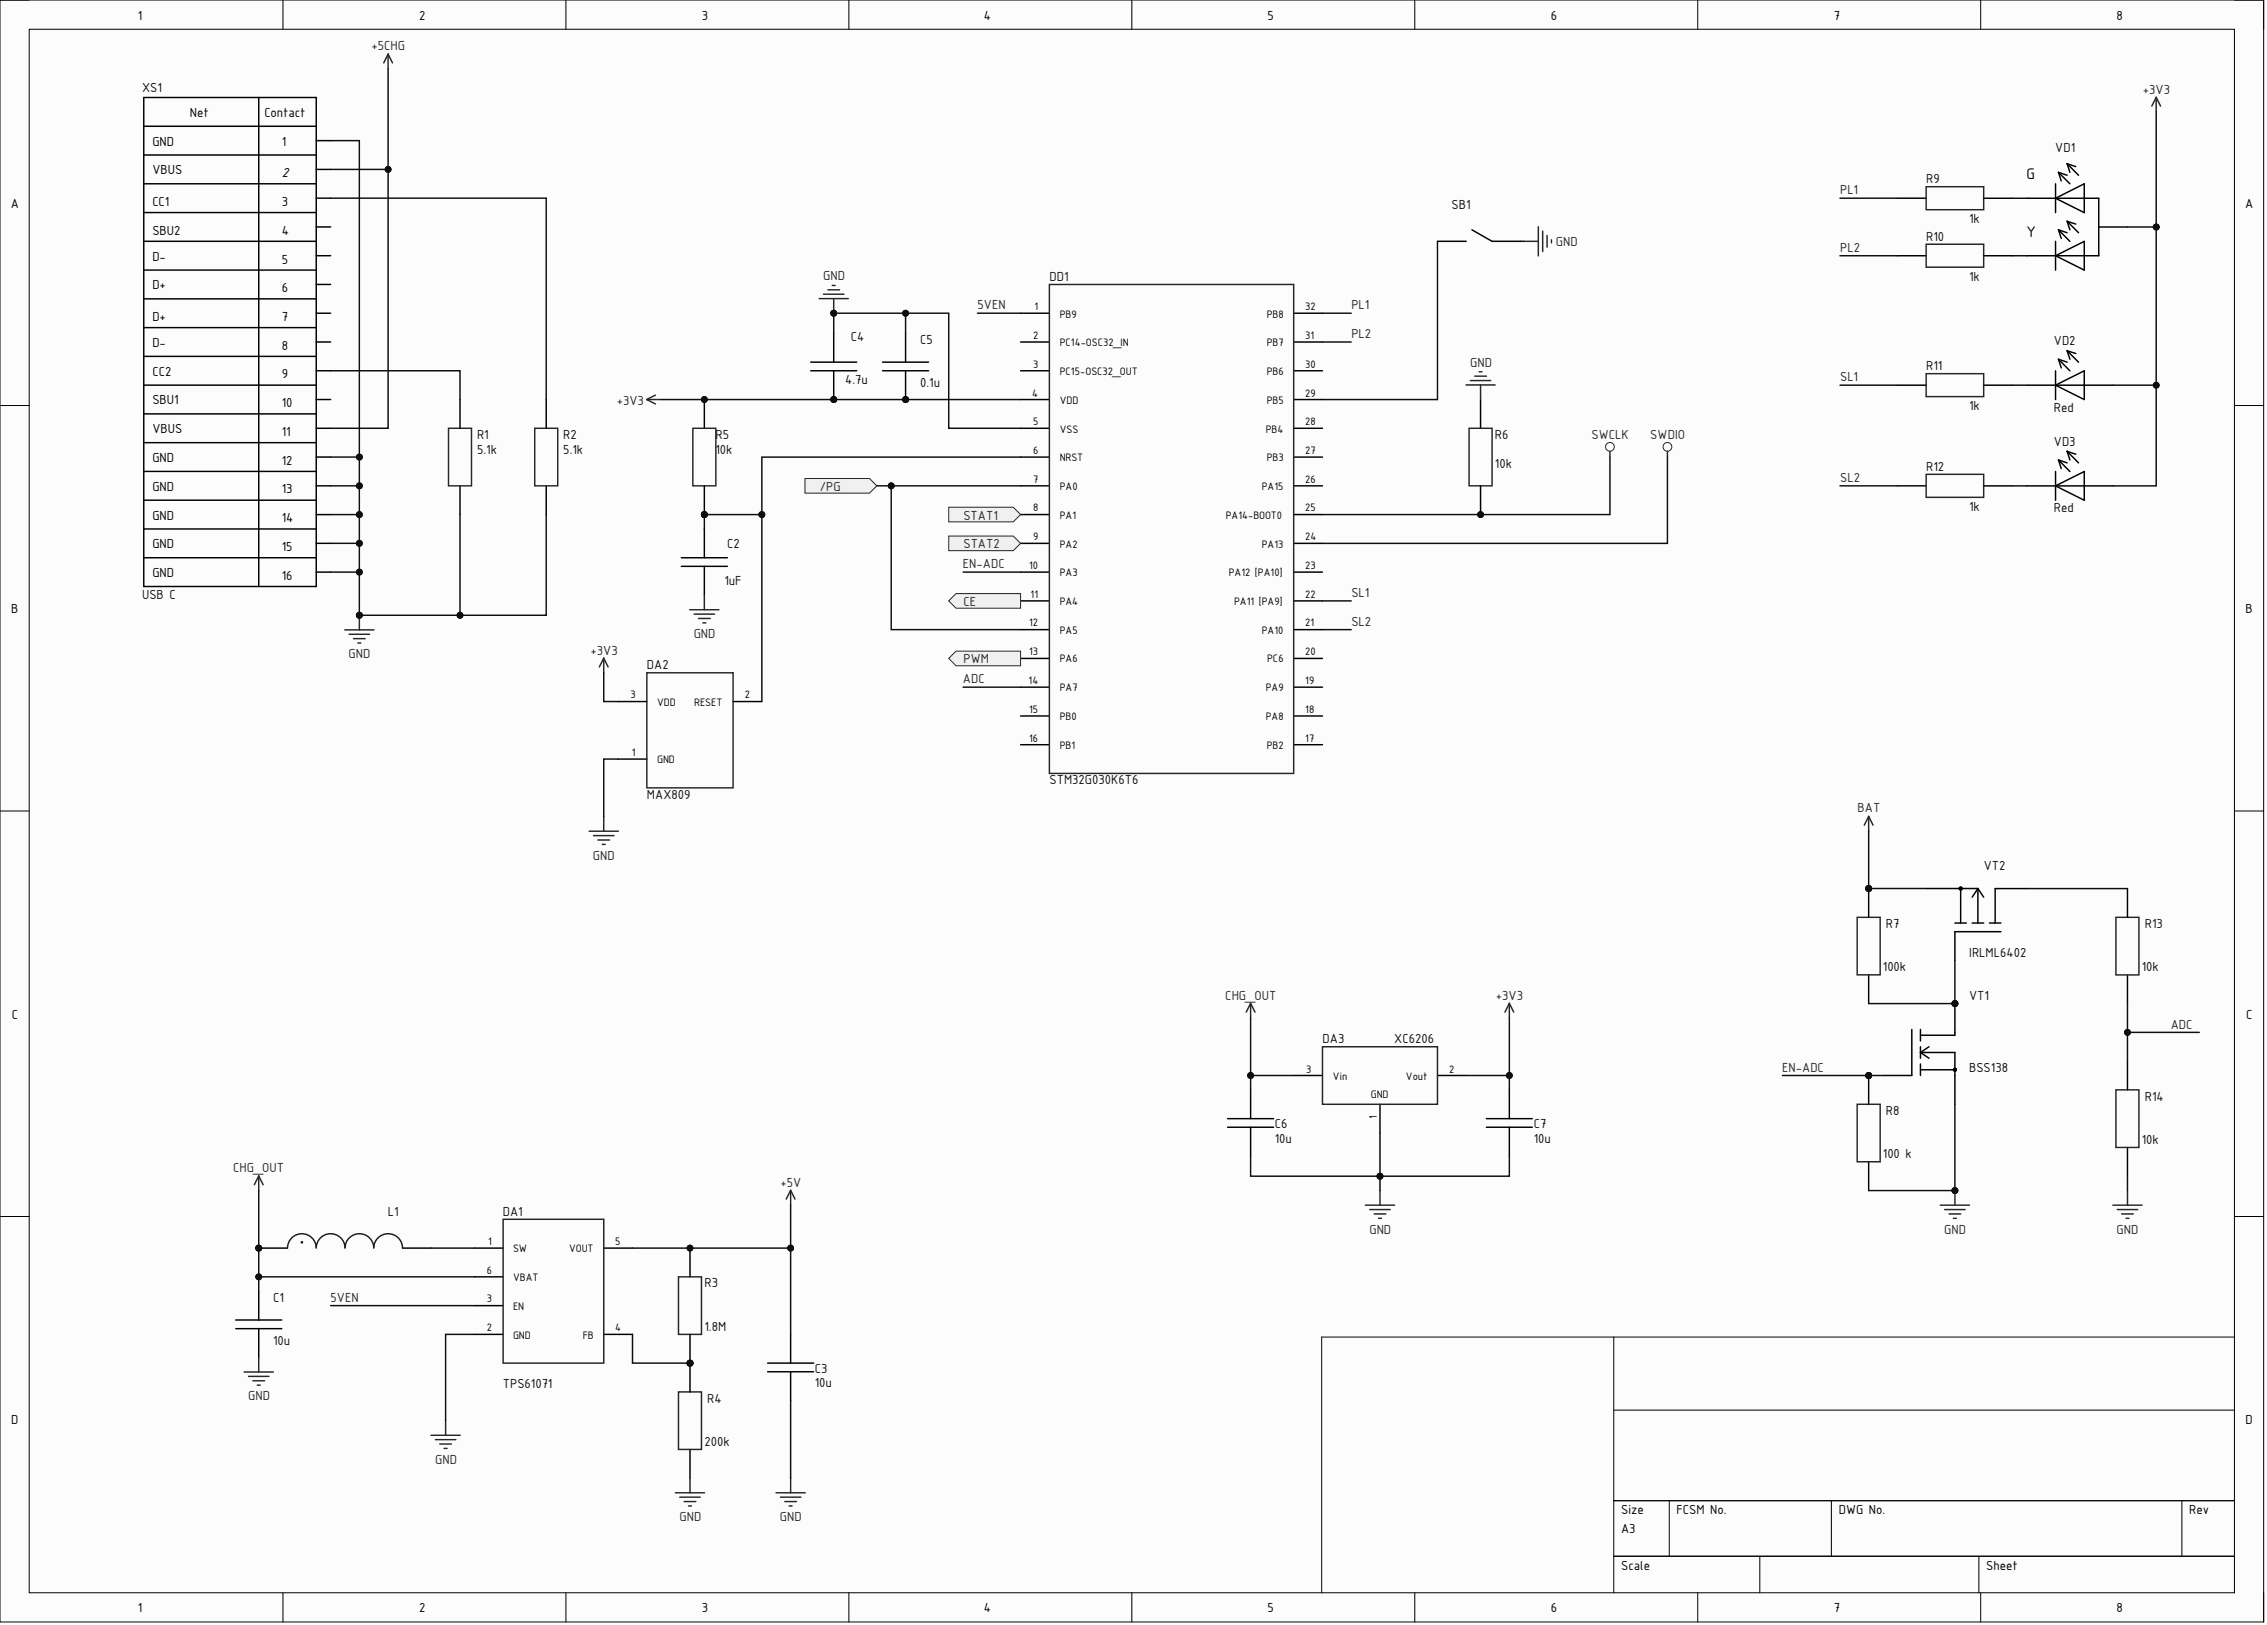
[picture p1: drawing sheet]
<svg xmlns="http://www.w3.org/2000/svg" width="393mm" height="282mm" viewBox="0 0 393 282" stroke-linecap="round" stroke-linejoin="round" font-family="sans-serif">
<defs><g id="words">
<g font-size="2.9">
<text x="351.6" y="31.1">G</text>
<text x="351.6" y="41.2">Y</text>
</g>
<g font-size="2.5">
<text x="23.9" y="3.4">1</text>
<text x="72.7" y="3.4">2</text>
<text x="121.8" y="3.4">3</text>
<text x="170.7" y="3.4">4</text>
<text x="219.9" y="3.4">5</text>
<text x="269.1" y="3.4">6</text>
<text x="318.2" y="3.4">7</text>
<text x="367.3" y="3.4">8</text>
<text x="32.9" y="20.3">Net</text>
<text x="45.9" y="20.3">Contaсt</text>
<text x="26.4" y="25.3">GND</text>
<text x="48.9" y="25.3">1</text>
<text x="26.4" y="30.3">VBUS</text>
<text x="26.4" y="35.7">CC1</text>
<text x="48.9" y="30.8">2</text>
<text x="48.9" y="35.7">3</text>
<text x="1.9" y="36.1">A</text>
<text x="26.4" y="40.7">SBU2</text>
<text x="48.9" y="40.7">4</text>
<text x="389.6" y="36.1">A</text>
<text x="26.4" y="45.2">D-</text>
<text x="48.9" y="45.7">5</text>
<text x="26.4" y="50.2">D+</text>
<text x="48.9" y="50.7">6</text>
<text x="26.4" y="55.7">D+</text>
<text x="48.9" y="55.7">7</text>
<text x="26.4" y="60.2">D-</text>
<text x="26.4" y="65.1">CC2</text>
<text x="48.9" y="60.7">8</text>
<text x="48.9" y="65.7">9</text>
<text x="26.4" y="70.1">SBU1</text>
<text x="48.9" y="70.6">10</text>
<text x="26.4" y="75.1">VBUS</text>
<text x="48.9" y="75.6">11</text>
<text x="26.4" y="80.1">GND</text>
<text x="48.9" y="80.6">12</text>
<text x="26.4" y="85.1">GND</text>
<text x="48.9" y="85.6">13</text>
<text x="26.4" y="90.2">GND</text>
<text x="26.4" y="95.1">GND</text>
<text x="48.9" y="90.6">14</text>
<text x="48.9" y="95.6">15</text>
<text x="26.4" y="100.1">GND</text>
<text x="48.9" y="100.6">16</text>
<text x="1.9" y="106.4">B</text>
<text x="389.6" y="106.4">B</text>
<text x="2" y="176.8">C</text>
<text x="389.7" y="176.8">C</text>
<text x="1.9" y="247">D</text>
<text x="389.6" y="247">D</text>
<text x="281.3" y="262.7">Size</text>
<text x="290.9" y="262.7">FCSM No.</text>
<text x="319" y="262.7">DWG No.</text>
<text x="379.8" y="262.7">Rev</text>
<text x="281.3" y="266">A3</text>
<text x="281.3" y="272.3">Scale</text>
<text x="344.6" y="272.3">Sheet</text>
<text x="23.9" y="279.7">1</text>
<text x="72.7" y="279.7">2</text>
<text x="121.8" y="279.7">3</text>
<text x="170.7" y="279.7">4</text>
<text x="219.9" y="279.7">5</text>
<text x="269.1" y="279.7">6</text>
<text x="318.2" y="279.7">7</text>
<text x="367.3" y="279.7">8</text>
</g>
<g font-size="2.5" fill="#262626">
<text x="64.4" y="8.7">+5CHG</text>
<text x="371.8" y="16.2">+3V3</text>
<text x="319.3" y="33.7">PL1</text>
<text x="270" y="42.8">GND</text>
<text x="319.3" y="43.7">PL2</text>
<text x="142.8" y="48.6">GND</text>
<text x="169.6" y="53.7">5VEN</text>
<text x="234.5" y="53.7">PL1</text>
<text x="234.5" y="58.6">PL2</text>
<text x="255.1" y="63.6">GND</text>
<text x="107" y="70.2">+3V3</text>
<text x="319.3" y="66.2">SL1</text>
<text x="276.1" y="76.1">SWCLK</text>
<text x="286.3" y="76.1">SWDIO</text>
<text x="319.3" y="83.6">SL2</text>
<text x="142.2" y="85.2">/PG</text>
<text x="167.2" y="90.2">STAT1</text>
<text x="167.2" y="95.1">STAT2</text>
<text x="167.1" y="98.6">EN-ADC</text>
<text x="167.2" y="105.1">CE</text>
<text x="234.5" y="103.6">SL1</text>
<text x="102.5" y="113.6">+3V3</text>
<text x="120.4" y="110.7">GND</text>
<text x="234.5" y="108.6">SL2</text>
<text x="60.5" y="114.1">GND</text>
<text x="167.1" y="118.5">ADC</text>
<text x="167.2" y="115.1">PWM</text>
<text x="322.3" y="140.9">BAT</text>
<text x="102.9" y="149.1">GND</text>
<text x="212.6" y="173.4">CHG_OUT</text>
<text x="259.6" y="173.4">+3V3</text>
<text x="376.6" y="178.4">ADC</text>
<text x="309.2" y="185.9">EN-ADC</text>
<text x="40.5" y="203.4">CHG_OUT</text>
<text x="135.4" y="205.8">+5V</text>
<text x="237.6" y="214">GND</text>
<text x="337.4" y="214">GND</text>
<text x="367.3" y="214">GND</text>
<text x="57.4" y="225.8">5VEN</text>
<text x="43.1" y="242.9">GND</text>
<text x="75.5" y="253.9">GND</text>
<text x="117.9" y="263.9">GND</text>
<text x="135.3" y="263.9">GND</text>
</g>
<g font-size="2.5" fill="#0e0e0e">
<text x="24.7" y="16">XS1</text>
<text x="356.6" y="26.3">VD1</text>
<text x="334.2" y="31.8">R9</text>
<text x="251.9" y="36.3">SB1</text>
<text x="334.2" y="41.7">R10</text>
<text x="341.7" y="38.7">1k</text>
<text x="182.1" y="48.7">DD1</text>
<text x="341.7" y="48.7">1k</text>
<text x="147.6" y="59.1">C4</text>
<text x="159.6" y="59.7">C5</text>
<text x="356.4" y="59.9">VD2</text>
<text x="334.2" y="64.1">R11</text>
<text x="146.6" y="66.7">4.7u</text>
<text x="159.6" y="67.2">0.1u</text>
<text x="341.7" y="71.1">1k</text>
<text x="356.4" y="71.5">Red</text>
<text x="82.8" y="76.2">R1</text>
<text x="97.7" y="76.2">R2</text>
<text x="124.2" y="76.2">R5</text>
<text x="259.4" y="76.1">R6</text>
<text x="356.4" y="77.4">VD3</text>
<text x="82.8" y="78.7">5.1k</text>
<text x="97.7" y="78.7">5.1k</text>
<text x="124.2" y="78.7">10k</text>
<text x="259.4" y="81.1">10k</text>
<text x="334.2" y="81.6">R12</text>
<text x="341.7" y="88.6">1k</text>
<text x="356.4" y="88.9">Red</text>
<text x="126.2" y="95.1">C2</text>
<text x="125.7" y="101.6">1uF</text>
<text x="24.7" y="103.8">USB C</text>
<text x="112.3" y="116.1">DA2</text>
<text x="182.1" y="136">STM32G030K6T6</text>
<text x="112.3" y="138.6">MAX809</text>
<text x="344.2" y="151">VT2</text>
<text x="327.2" y="161">R7</text>
<text x="372.2" y="161">R13</text>
<text x="341.7" y="165.9">IRLML6402</text>
<text x="326.7" y="168.5">100k</text>
<text x="341.7" y="173.5">VT1</text>
<text x="371.7" y="168.5">10k</text>
<text x="229.5" y="180.9">DA3</text>
<text x="241.9" y="180.9">XC6206</text>
<text x="341.7" y="185.9">BSS138</text>
<text x="372.2" y="190.9">R14</text>
<text x="221.2" y="195.7">C6</text>
<text x="266.2" y="195.7">C7</text>
<text x="327.2" y="193.4">R8</text>
<text x="221.2" y="198.2">10u</text>
<text x="266.2" y="198.2">10u</text>
<text x="326.7" y="200.9">100 k</text>
<text x="371.7" y="198.4">10k</text>
<text x="67.3" y="210.9">L1</text>
<text x="87.3" y="210.9">DA1</text>
<text x="47.4" y="225.8">C1</text>
<text x="122.2" y="223.3">R3</text>
<text x="47.4" y="233.3">10u</text>
<text x="122.2" y="230.8">1.8M</text>
<text x="141.4" y="238.1">C3</text>
<text x="87.3" y="240.8">TPS61071</text>
<text x="122.7" y="243.3">R4</text>
<text x="141.4" y="240.6">10u</text>
<text x="122.2" y="250.8">200k</text>
</g>
<g font-size="2">
<text x="179.5" y="53.8">1</text>
<text x="226.5" y="53.8">32</text>
<text x="179.2" y="58.8">2</text>
<text x="183.9" y="55.1">PB9</text>
<text x="219.8" y="55.1">PB8</text>
<text x="226.5" y="58.8">31</text>
<text x="179.2" y="63.8">3</text>
<text x="183.9" y="60.1">PC14-OSC32_IN</text>
<text x="183.9" y="65.1">PC15-OSC32_OUT</text>
<text x="219.8" y="65.1">PB6</text>
<text x="219.8" y="60.1">PB7</text>
<text x="226.5" y="63.8">30</text>
<text x="179.1" y="68.8">4</text>
<text x="183.9" y="70">VDD</text>
<text x="219.8" y="70">PB5</text>
<text x="226.5" y="68.8">29</text>
<text x="179.2" y="73.8">5</text>
<text x="183.9" y="75">VSS</text>
<text x="219.6" y="75">PB4</text>
<text x="226.5" y="73.8">28</text>
<text x="179.2" y="78.7">6</text>
<text x="179.2" y="83.7">7</text>
<text x="183.9" y="80">NRST</text>
<text x="219.8" y="80">PB3</text>
<text x="226.5" y="83.7">26</text>
<text x="226.5" y="78.7">27</text>
<text x="179.2" y="88.7">8</text>
<text x="183.9" y="85">PA0</text>
<text x="183.9" y="90">PA1</text>
<text x="212.7" y="90">PA14-BOOT0</text>
<text x="218.9" y="85">PA15</text>
<text x="226.5" y="88.7">25</text>
<text x="179.2" y="93.7">9</text>
<text x="183.9" y="95">PA2</text>
<text x="218.9" y="95">PA13</text>
<text x="226.5" y="93.7">24</text>
<text x="178.6" y="98.7">10</text>
<text x="183.9" y="100">PA3</text>
<text x="213.2" y="100">PA12 [PA10]</text>
<text x="226.5" y="98.7">23</text>
<text x="178.8" y="103.7">11</text>
<text x="183.9" y="104.9">PA4</text>
<text x="214.1" y="104.9">PA11 [PA9]</text>
<text x="226.5" y="103.7">22</text>
<text x="178.6" y="108.7">12</text>
<text x="178.6" y="113.6">13</text>
<text x="183.9" y="109.9">PA5</text>
<text x="218.9" y="109.9">PA10</text>
<text x="226.5" y="113.6">20</text>
<text x="226.5" y="108.7">21</text>
<text x="178.5" y="118.6">14</text>
<text x="183.9" y="114.9">PA6</text>
<text x="183.9" y="119.9">PA7</text>
<text x="219.6" y="119.9">PA9</text>
<text x="219.9" y="114.9">PC6</text>
<text x="226.5" y="118.6">19</text>
<text x="109.4" y="121.2">3</text>
<text x="114" y="122.4">VDD</text>
<text x="120.4" y="122.4">RESET</text>
<text x="129.2" y="121.2">2</text>
<text x="178.6" y="123.6">15</text>
<text x="183.9" y="124.9">PB0</text>
<text x="219.6" y="124.9">PA8</text>
<text x="226.5" y="123.6">18</text>
<text x="109.6" y="131.1">1</text>
<text x="178.6" y="128.7">16</text>
<text x="183.9" y="129.9">PB1</text>
<text x="219.8" y="129.9">PB2</text>
<text x="226.5" y="128.7">17</text>
<text x="114" y="132.4">GND</text>
<text x="226.6" y="186">3</text>
<text x="231.3" y="187.3">Vin</text>
<text x="237.9" y="190.5">GND</text>
<text x="243.9" y="187.3">Vout</text>
<text x="251.5" y="186">2</text>
<text x="238.9" y="194.1" transform="rotate(-90 238.9 194.1)">1</text>
<text x="84.7" y="216">1</text>
<text x="106.8" y="216">5</text>
<text x="84.5" y="220.9">6</text>
<text x="89" y="217.2">SW</text>
<text x="98.7" y="217.2">VOUT</text>
<text x="84.5" y="225.9">3</text>
<text x="89" y="227.2">EN</text>
<text x="89" y="222.2">VBAT</text>
<text x="84.5" y="230.9">2</text>
<text x="89" y="232.2">GND</text>
<text x="101.1" y="232.2">FB</text>
<text x="106.8" y="230.9">4</text>
</g>
</g></defs>
<path d="M0 0h392.8v281.3h-392.8z" fill-rule="evenodd" fill="#fcfcfc"/>
<path d="M0 0h392.8v281.3h-392.8z" fill="none" stroke="#000" stroke-width=".17"/>
<path d="M5.1 5.1h382.6v271.2h-382.6z" fill-rule="evenodd" fill="#fcfcfc"/>
<g fill="none" stroke="#000" stroke-width=".17">
<path d="M0 0h5.1M5.1 5.1h382.6v271.2h-382.6zM49.1 0v5.1M98.2 0v5.1M147.3 0v5.1M196.4 0v5.1M245.5 0v5.1M294.6 0v5.1M343.7 0v5.1M387.7 0h5.1v5.1M0 70.3h5.1M387.7 70.3h5.1"/>
<path d="M0 140.7h5.1M387.7 140.7h5.1M0 211h5.1M387.7 211h5.1M280 231.9v44.4M387.7 231.9h-158.4v44.4M280 244.6h107.7M49.1 276.3v5M98.2 276.3v5M147.3 276.3v5M196.4 276.3v5M245.5 276.3v5"/>
<path d="M280 260.3h107.7M280 269.9h107.7M289.6 260.3v9.6M294.6 276.3v5M305.3 269.9v6.4M317.8 260.3v9.6M343.4 269.9v6.4M343.7 276.3v5M378.6 260.3v9.6M392.8 276.3v5"/>
</g>
<g fill="none" stroke="#000" stroke-width=".25">
<path d="M24.9 16.9h30v84.8h-30zM44.9 16.9v84.8M24.9 36.9h30M24.9 31.9h30M24.9 26.9h30M24.9 21.9h30M54.9 24.4h2.5M54.9 29.4h2.5M54.9 34.4h2.5M54.9 39.4h2.5M24.9 56.8h30M24.9 51.8h30"/>
<path d="M24.9 46.8h30M24.9 41.9h30M54.9 54.3h2.5M54.9 59.3h2.5M54.9 44.4h2.5M54.9 49.3h2.5M177.1 54.3h5M177.1 59.3h5M224.5 54.3h5M224.5 59.3h5M24.9 76.8h30M24.9 71.8h30"/>
<path d="M24.9 66.8h30M24.9 61.8h30M54.9 64.3h2.5M54.9 69.3h2.5M54.9 74.3h2.5M54.9 79.3h2.5M177.1 64.3h5M177.1 69.3h5M177.1 74.3h5M177.1 79.3h5M224.5 64.3h5M224.5 69.3h5"/>
<path d="M224.5 74.3h5M224.5 79.3h5M24.9 96.7h30M24.9 91.8h30M24.9 86.8h30M24.9 81.8h30M54.9 84.3h2.5M54.9 89.3h2.5M54.9 94.2h2.5M54.9 99.2h2.5M177.1 84.3h5M177.1 89.3h5"/>
<path d="M177.1 94.3h5M177.1 99.2h5M224.5 84.3h5M224.5 89.3h5M224.5 94.3h5M224.5 99.2h5M177.1 104.2h5M177.1 109.2h5M177.1 114.2h5M177.1 119.2h5M224.5 104.2h5M224.5 109.2h5"/>
<path d="M224.5 114.2h5M224.5 119.2h5M177.1 124.2h5M177.1 129.2h5M224.5 124.2h5M224.5 129.2h5"/>
</g>
<path d="M182.1 49.3h42.4v84.9h-42.4zM59.8 109.3h5.1M60.6 110h3.5M61.3 110.8h2.1M62.1 111.5h.5M62.4 106.7v2.6" fill="none" stroke="#262626" stroke-width=".25"/>
<circle cx="62.4" cy="106.7" r=".51" fill="#0e0e0e"/>
<circle cx="62.4" cy="106.7" r=".51" fill="none" stroke="#0e0e0e" stroke-width=".17"/>
<path d="M67.3 9.4l-.7 1.5M67.3 9.4l.8 1.5M67.3 9.4v2.5M77.8 74.3h4v10h-4zM92.8 74.3h4v10h-4z" fill="none" stroke="#262626" stroke-width=".25"/>
<path d="M79.8 69.3v5M94.8 69.3v5M79.8 84.3v5M94.8 84.3v5" fill="none" stroke="#000" stroke-width=".25"/>
<circle cx="157.1" cy="69.3" r=".51" fill="#0e0e0e"/>
<circle cx="157.1" cy="69.3" r=".51" fill="none" stroke="#0e0e0e" stroke-width=".17"/>
<path d="M157.1 64.3v5" fill="none" stroke="#000" stroke-width=".25"/>
<circle cx="157.1" cy="69.3" r=".51" fill="#0e0e0e"/>
<circle cx="157.1" cy="69.3" r=".51" fill="none" stroke="#0e0e0e" stroke-width=".17"/>
<path d="M157.1 57.8v5M153.1 64.3h8M153.1 62.8h8" fill="none" stroke="#000" stroke-width=".25"/>
<circle cx="144.7" cy="69.3" r=".51" fill="#0e0e0e"/>
<circle cx="144.7" cy="69.3" r=".51" fill="none" stroke="#0e0e0e" stroke-width=".17"/>
<path d="M144.7 64.3v5" fill="none" stroke="#000" stroke-width=".25"/>
<circle cx="144.7" cy="69.3" r=".51" fill="#0e0e0e"/>
<circle cx="144.7" cy="69.3" r=".51" fill="none" stroke="#0e0e0e" stroke-width=".17"/>
<path d="M144.7 57.8v5M140.7 64.3h7.9M140.7 62.8h7.9" fill="none" stroke="#000" stroke-width=".25"/>
<path d="M142.1 51.8h5.1M142.9 51h3.5M143.6 50.3h2.1M144.4 49.5h.5M144.7 51.8v2.5M112.2 69.3l1.5 .8M112.2 69.3h2.5M113.7 68.5l-1.5 .8" fill="none" stroke="#262626" stroke-width=".25"/>
<circle cx="144.7" cy="54.3" r=".51" fill="#0e0e0e"/>
<circle cx="144.7" cy="54.3" r=".51" fill="none" stroke="#0e0e0e" stroke-width=".17"/>
<path d="M118.2 98.2h8M118.2 96.7h8M122.2 91.8v4.9M122.2 98.2v5" fill="none" stroke="#000" stroke-width=".25"/>
<circle cx="122.2" cy="69.3" r=".51" fill="#0e0e0e"/>
<circle cx="122.2" cy="69.3" r=".51" fill="none" stroke="#0e0e0e" stroke-width=".17"/>
<circle cx="122.2" cy="89.3" r=".51" fill="#0e0e0e"/>
<circle cx="122.2" cy="89.3" r=".51" fill="none" stroke="#0e0e0e" stroke-width=".17"/>
<path d="M122.2 69.3v5" fill="none" stroke="#000" stroke-width=".25"/>
<circle cx="122.2" cy="69.3" r=".51" fill="#0e0e0e"/>
<circle cx="122.2" cy="69.3" r=".51" fill="none" stroke="#0e0e0e" stroke-width=".17"/>
<path d="M120.2 74.3h4v10h-4z" fill="none" stroke="#262626" stroke-width=".25"/>
<path d="M122.2 84.3v5" fill="none" stroke="#000" stroke-width=".25"/>
<circle cx="122.2" cy="89.3" r=".51" fill="#0e0e0e"/>
<circle cx="122.2" cy="89.3" r=".51" fill="none" stroke="#0e0e0e" stroke-width=".17"/>
<g fill="none" stroke="#262626" stroke-width=".25">
<path d="M266.9 39.3v5.1M264.4 41.9h2.5M267.7 40.1v3.5M268.4 40.8v2.1M269.2 41.6v.5M254.4 66.8h5M254.9 74.3h4v10h-4zM255.1 66h3.6M255.9 65.3h2M256.6 64.5h.5M256.9 66.8v2.5M279.3 78.3v1"/>
<path d="M289.3 78.3v1M119.7 105.8h5M120.4 106.5h3.6M121.2 107.3h2M122 108h.5M122.2 103.2v2.6"/>
</g>
<g fill="none" stroke="#000" stroke-width=".25">
<path d="M255.4 39.9l3.5 2h5M249.4 41.9h5M256.9 69.3v5M256.9 84.3v5M334.2 154.1h9M340.2 154.1v6M343.2 154.1v6M343.2 154.1l-1 1.5M343.2 154.1l1 1.5M351.7 154.1h-5.5v6M339.2 160.1h2M342.2 160.1h2"/>
<path d="M345.2 160.1h2M347.2 161.6h-8v5"/>
<circle cx="340.2" cy="154.1" r=".24"/>
</g>
<g fill="none" stroke="#262626" stroke-width=".17">
<circle cx="279.3" cy="77.5" r=".76"/>
<circle cx="289.3" cy="77.5" r=".76"/>
</g>
<circle cx="339.2" cy="174.1" r=".51" fill="#0e0e0e"/>
<circle cx="339.2" cy="174.1" r=".51" fill="none" stroke="#0e0e0e" stroke-width=".17"/>
<path d="M331.7 178.6v8h-5M333.2 178.6v2M333.2 179.6h6M339.2 174.1v5M333.2 181.6v2M333.2 184.6v2M334.7 181.6l-1.5 1h6v3h-6" fill="none" stroke="#000" stroke-width=".25"/>
<circle cx="339.2" cy="174.1" r=".51" fill="#0e0e0e"/>
<circle cx="339.2" cy="174.1" r=".51" fill="none" stroke="#0e0e0e" stroke-width=".17"/>
<g fill="none" stroke="#000" stroke-width=".25">
<path d="M339.2 179.1v.5M333.2 182.6l1.5 1M339.2 185.6v5.9"/>
<circle cx="339.2" cy="185.6" r=".24"/>
</g>
<circle cx="324.2" cy="186.6" r=".51" fill="#0e0e0e"/>
<circle cx="324.2" cy="186.6" r=".51" fill="none" stroke="#0e0e0e" stroke-width=".17"/>
<path d="M324.2 186.6v4.9M324.2 201.5v5" fill="none" stroke="#000" stroke-width=".25"/>
<path d="M322.2 191.5h4v10h-4z" fill="none" stroke="#262626" stroke-width=".25"/>
<circle cx="324.2" cy="186.6" r=".51" fill="#0e0e0e"/>
<circle cx="324.2" cy="186.6" r=".51" fill="none" stroke="#0e0e0e" stroke-width=".17"/>
<path d="M336.7 209h5M337.4 209.8h3.6M338.2 210.6h2M338.9 211.3h.5M339.2 206.5v2.5" fill="none" stroke="#262626" stroke-width=".25"/>
<circle cx="339.2" cy="206.5" r=".51" fill="#0e0e0e"/>
<circle cx="339.2" cy="206.5" r=".51" fill="none" stroke="#0e0e0e" stroke-width=".17"/>
<circle cx="324.2" cy="154.1" r=".51" fill="#0e0e0e"/>
<circle cx="324.2" cy="154.1" r=".51" fill="none" stroke="#0e0e0e" stroke-width=".17"/>
<path d="M324.2 154.1v5M324.2 169.1v5" fill="none" stroke="#000" stroke-width=".25"/>
<path d="M322.2 159.1h4v10h-4z" fill="none" stroke="#262626" stroke-width=".25"/>
<circle cx="324.2" cy="154.1" r=".51" fill="#0e0e0e"/>
<circle cx="324.2" cy="154.1" r=".51" fill="none" stroke="#0e0e0e" stroke-width=".17"/>
<g fill="none" stroke="#262626" stroke-width=".25">
<path d="M374.1 16.9l-.7 1.5M374.1 16.9l.8 1.5M374.1 16.9v2.5M334.2 32.4h10v4h-10zM334.2 42.4h10v3.9h-10zM334.2 64.8h10v4h-10zM334.2 82.3h10v4h-10zM324.2 141.6l-.7 1.5M324.2 141.6l.8 1.5M324.2 141.6v2.5M367.1 159.1h4v10h-4zM367.1 189h4v10h-4z"/>
<path d="M87.3 211.5h17.5v24.9h-17.5zM366.6 209h5.1M367.4 209.8h3.5M368.1 210.6h2.1M368.9 211.3h.5M369.1 206.5v2.5"/>
</g>
<g fill="none" stroke="#000" stroke-width=".25">
<path d="M329.2 34.4h5M344.2 34.4h5M351.7 34.4h12.5v10h-12.5M356.7 31.9v5M356.7 34.4l4.9-2.5v5zM357.2 29.9l1.9 2M357.2 29.9l.5 1.5M357.2 29.9l1.5 .5M357.2 39.9l1.9 2M357.2 39.9l.5 1.5M357.2 39.9l1.5 .5M358.7 28.4l1.9 2"/>
<path d="M358.7 28.4l.4 1.5M358.7 28.4l1.5 .5M358.7 38.4l1.9 2M358.7 38.4l.4 1.5M358.7 38.4l1.5 .5M364.2 39.4h4.9M329.2 44.4h5M344.2 44.4h5M356.7 41.9v5M356.7 44.4l4.9-2.5v5zM329.2 66.8h5M344.2 66.8h5"/>
<path d="M351.7 66.8h14.9M356.7 64.3v5M356.7 66.8l4.9-2.5v5zM357.2 62.3l1.9 2M357.2 62.3l.5 1.5M357.2 62.3l1.5 .5M357.2 79.8l1.9 2M357.2 79.8l.5 1.5M357.2 79.8l1.5 .5M358.7 60.8l1.9 2M358.7 60.8l.4 1.5M358.7 60.8l1.5 .5"/>
<path d="M358.7 78.3l1.9 2M358.7 78.3l.4 1.5M358.7 78.3l1.5 .5M329.2 84.3h5M344.2 84.3h5M351.7 84.3h14.9M356.7 81.8v5M356.7 84.3l4.9-2.5v5zM369.1 154.1v5M369.1 169.1v5M369.1 184.1v4.9M369.1 199v5"/>
<path d="M82.3 216.5h5M104.8 216.5h4.9M82.3 231.5h5M82.3 226.5h5M82.3 221.5h5M104.8 231.5h4.9"/>
</g>
<circle cx="44.9" cy="216.5" r=".51" fill="#0e0e0e"/>
<circle cx="44.9" cy="216.5" r=".51" fill="none" stroke="#0e0e0e" stroke-width=".17"/>
<path d="M49.9 216.5a2.49 2.49 0 0 1 2.5-2.5 2.49 2.49 0 0 1 2.5 2.5 2.5 2.5 0 0 1 2.5-2.5 2.5 2.5 0 0 1 2.5 2.5 2.49 2.49 0 0 1 2.5-2.5 2.49 2.49 0 0 1 2.4 2.5 2.5 2.5 0 0 1 2.5-2.5 2.5 2.5 0 0 1 2.5 2.5" fill="none" stroke="#1c1c1c" stroke-width=".25"/>
<path d="M44.9 216.5h5" fill="none" stroke="#000" stroke-width=".25"/>
<circle cx="44.9" cy="216.5" r=".51" fill="#0e0e0e"/>
<circle cx="44.9" cy="216.5" r=".51" fill="none" stroke="#0e0e0e" stroke-width=".17"/>
<path d="M69.8 216.5h5M40.9 230.5h8M40.9 229h8M44.9 224v5M44.9 230.5v4.9" fill="none" stroke="#000" stroke-width=".25"/>
<path d="M52.3 215.4h.2l-.1 .2h-.1z" fill="none" stroke="#1c1c1c" stroke-width=".25"/>
<path d="M42.4 238h5M43.1 238.7h3.6M43.9 239.5h2M44.9 235.4v2.6M44.6 240.3h.5M74.8 249h5.1M75.5 249.7h3.6M76.3 250.5h2M77.1 251.2h.5M77.3 246.4v2.6" fill="none" stroke="#262626" stroke-width=".25"/>
<circle cx="119.7" cy="236.4" r=".51" fill="#0e0e0e"/>
<circle cx="119.7" cy="236.4" r=".51" fill="none" stroke="#0e0e0e" stroke-width=".17"/>
<path d="M119.7 216.5v5M119.7 231.5v4.9" fill="none" stroke="#000" stroke-width=".25"/>
<path d="M117.7 221.5h4v10h-4z" fill="none" stroke="#262626" stroke-width=".25"/>
<circle cx="119.7" cy="236.4" r=".51" fill="#0e0e0e"/>
<circle cx="119.7" cy="236.4" r=".51" fill="none" stroke="#0e0e0e" stroke-width=".17"/>
<circle cx="119.7" cy="236.4" r=".51" fill="#0e0e0e"/>
<circle cx="119.7" cy="236.4" r=".51" fill="none" stroke="#0e0e0e" stroke-width=".17"/>
<path d="M119.7 236.4v5M119.7 251.4v5" fill="none" stroke="#000" stroke-width=".25"/>
<path d="M117.7 241.4h4v10h-4z" fill="none" stroke="#262626" stroke-width=".25"/>
<circle cx="119.7" cy="236.4" r=".51" fill="#0e0e0e"/>
<circle cx="119.7" cy="236.4" r=".51" fill="none" stroke="#0e0e0e" stroke-width=".17"/>
<g fill="none" stroke="#262626" stroke-width=".25">
<path d="M112.2 116.7h15v20h-15zM102.2 144.2h5.1M103 144.9h3.5M103.7 145.7h2.1M104.5 146.5h.5M104.8 141.6v2.6M137.2 206.5v2.5M137.2 206.5l-.8 1.5M137.2 206.5l.7 1.5M117.2 258.9h5.1M117.9 259.7h3.6M119.7 256.4v2.5"/>
<path d="M134.6 258.9h5.1M135.4 259.7h3.6M137.2 256.4v2.5M118.7 260.5h2M119.5 261.2h.5M136.2 260.5h2M136.9 261.2h.5"/>
</g>
<path d="M107.2 121.7h5M107.2 131.7h5M127.2 121.7h5M133.2 237.9h8M133.2 236.4h8M137.2 231.5v4.9M137.2 237.9v5" fill="none" stroke="#000" stroke-width=".25"/>
<path d="M165.9 112.9h11.2v2.6h-11.2l-1.3-1.3z" fill-rule="evenodd" fill="#f0f0f0"/>
<path d="M165.9 112.9h11.2v2.6h-11.2l-1.3-1.3z" fill="none" stroke="#262626" stroke-width=".17"/>
<path d="M44.9 204l-.8 1.5M44.9 204l.8 1.5M44.9 204v2.5" fill="none" stroke="#262626" stroke-width=".25"/>
<path d="M139.7 83h11.2l1.2 1.3-1.2 1.2h-11.2z" fill-rule="evenodd" fill="#f0f0f0"/>
<path d="M139.7 83h11.2l1.2 1.3-1.2 1.2h-11.2z" fill="none" stroke="#262626" stroke-width=".17"/>
<g fill="none" stroke="#262626" stroke-width=".25">
<path d="M104.8 114.2l-.8 1.5M104.8 114.2l.7 1.5M104.8 114.2v2.5M217 174l-.8 1.6M217 174l.8 1.6M217 174v2.6M261.9 174l-.8 1.6M261.9 174l.7 1.6M261.9 174v2.6M229.5 181.6h19.9v9.9h-19.9zM236.9 209h5.1M237.7 209.8h3.5"/>
<path d="M238.4 210.6h2.1M239.2 211.3h.5M239.4 206.5v2.5"/>
</g>
<path d="M213 195.5h8M213 194h8M217 189v5M217 195.5v5M224.5 186.6h5M239.4 191.5v5M249.4 186.6h5M257.9 195.5h8M257.9 194h8M261.9 189v5M261.9 195.5v5" fill="none" stroke="#000" stroke-width=".25"/>
<path d="M164.6 88h11.2l1.3 1.3-1.3 1.2h-11.2z" fill-rule="evenodd" fill="#f0f0f0"/>
<path d="M164.6 88h11.2l1.3 1.3-1.3 1.2h-11.2z" fill="none" stroke="#262626" stroke-width=".17"/>
<path d="M164.6 93h11.2l1.3 1.3-1.3 1.2h-11.2z" fill-rule="evenodd" fill="#f0f0f0"/>
<path d="M164.6 93h11.2l1.3 1.3-1.3 1.2h-11.2z" fill="none" stroke="#262626" stroke-width=".17"/>
<path d="M165.9 103h11.2v2.5h-11.2l-1.3-1.3z" fill-rule="evenodd" fill="#f0f0f0"/>
<path d="M165.9 103h11.2v2.5h-11.2l-1.3-1.3z" fill="none" stroke="#262626" stroke-width=".17"/>
<path d="M57.4 79.3h5v27.4" fill="none" stroke="#0e0e0e" stroke-width=".25"/>
<circle cx="62.4" cy="106.7" r=".51" fill="#0e0e0e"/>
<circle cx="62.4" cy="106.7" r=".51" fill="none" stroke="#0e0e0e" stroke-width=".17"/>
<circle cx="62.4" cy="99.2" r=".51" fill="#0e0e0e"/>
<circle cx="62.4" cy="99.2" r=".51" fill="none" stroke="#0e0e0e" stroke-width=".17"/>
<circle cx="62.4" cy="94.2" r=".51" fill="#0e0e0e"/>
<circle cx="62.4" cy="94.2" r=".51" fill="none" stroke="#0e0e0e" stroke-width=".17"/>
<circle cx="62.4" cy="89.3" r=".51" fill="#0e0e0e"/>
<circle cx="62.4" cy="89.3" r=".51" fill="none" stroke="#0e0e0e" stroke-width=".17"/>
<circle cx="62.4" cy="84.3" r=".51" fill="#0e0e0e"/>
<circle cx="62.4" cy="84.3" r=".51" fill="none" stroke="#0e0e0e" stroke-width=".17"/>
<circle cx="62.4" cy="79.3" r=".51" fill="#0e0e0e"/>
<circle cx="62.4" cy="79.3" r=".51" fill="none" stroke="#0e0e0e" stroke-width=".17"/>
<path d="M57.4 84.3h5" fill="none" stroke="#0e0e0e" stroke-width=".25"/>
<circle cx="62.4" cy="84.3" r=".51" fill="#0e0e0e"/>
<circle cx="62.4" cy="84.3" r=".51" fill="none" stroke="#0e0e0e" stroke-width=".17"/>
<path d="M57.4 89.3h5" fill="none" stroke="#0e0e0e" stroke-width=".25"/>
<circle cx="62.4" cy="89.3" r=".51" fill="#0e0e0e"/>
<circle cx="62.4" cy="89.3" r=".51" fill="none" stroke="#0e0e0e" stroke-width=".17"/>
<path d="M57.4 94.2h5" fill="none" stroke="#0e0e0e" stroke-width=".25"/>
<circle cx="62.4" cy="94.2" r=".51" fill="#0e0e0e"/>
<circle cx="62.4" cy="94.2" r=".51" fill="none" stroke="#0e0e0e" stroke-width=".17"/>
<path d="M57.4 99.2h5" fill="none" stroke="#0e0e0e" stroke-width=".25"/>
<circle cx="62.4" cy="99.2" r=".51" fill="#0e0e0e"/>
<circle cx="62.4" cy="99.2" r=".51" fill="none" stroke="#0e0e0e" stroke-width=".17"/>
<path d="M57.4 24.4h5v54.9" fill="none" stroke="#0e0e0e" stroke-width=".25"/>
<circle cx="62.4" cy="79.3" r=".51" fill="#0e0e0e"/>
<circle cx="62.4" cy="79.3" r=".51" fill="none" stroke="#0e0e0e" stroke-width=".17"/>
<path d="M67.3 11.9v17.5h-9.9" fill="none" stroke="#0e0e0e" stroke-width=".25"/>
<circle cx="67.3" cy="29.4" r=".51" fill="#0e0e0e"/>
<circle cx="67.3" cy="29.4" r=".51" fill="none" stroke="#0e0e0e" stroke-width=".17"/>
<path d="M67.3 29.4v44.9h-9.9" fill="none" stroke="#0e0e0e" stroke-width=".25"/>
<circle cx="67.3" cy="29.4" r=".51" fill="#0e0e0e"/>
<circle cx="67.3" cy="29.4" r=".51" fill="none" stroke="#0e0e0e" stroke-width=".17"/>
<path d="M57.4 34.4h37.4v34.9M57.4 64.3h22.4v5M79.8 89.3v17.4" fill="none" stroke="#0e0e0e" stroke-width=".25"/>
<circle cx="79.8" cy="106.7" r=".51" fill="#0e0e0e"/>
<circle cx="79.8" cy="106.7" r=".51" fill="none" stroke="#0e0e0e" stroke-width=".17"/>
<path d="M144.7 54.3v3.5" fill="none" stroke="#0e0e0e" stroke-width=".25"/>
<circle cx="144.7" cy="54.3" r=".51" fill="#0e0e0e"/>
<circle cx="144.7" cy="54.3" r=".51" fill="none" stroke="#0e0e0e" stroke-width=".17"/>
<path d="M94.8 89.3v17.4h-32.4" fill="none" stroke="#0e0e0e" stroke-width=".25"/>
<circle cx="79.8" cy="106.7" r=".51" fill="#0e0e0e"/>
<circle cx="79.8" cy="106.7" r=".51" fill="none" stroke="#0e0e0e" stroke-width=".17"/>
<circle cx="62.4" cy="106.7" r=".51" fill="#0e0e0e"/>
<circle cx="62.4" cy="106.7" r=".51" fill="none" stroke="#0e0e0e" stroke-width=".17"/>
<path d="M144.7 54.3h12.4v3.5" fill="none" stroke="#0e0e0e" stroke-width=".25"/>
<circle cx="157.1" cy="54.3" r=".51" fill="#0e0e0e"/>
<circle cx="157.1" cy="54.3" r=".51" fill="none" stroke="#0e0e0e" stroke-width=".17"/>
<circle cx="144.7" cy="54.3" r=".51" fill="#0e0e0e"/>
<circle cx="144.7" cy="54.3" r=".51" fill="none" stroke="#0e0e0e" stroke-width=".17"/>
<path d="M157.1 54.3h7.5v20h12.5" fill="none" stroke="#0e0e0e" stroke-width=".25"/>
<circle cx="157.1" cy="54.3" r=".51" fill="#0e0e0e"/>
<circle cx="157.1" cy="54.3" r=".51" fill="none" stroke="#0e0e0e" stroke-width=".17"/>
<path d="M263.9 41.9h.5M339.2 191.5v15" fill="none" stroke="#0e0e0e" stroke-width=".25"/>
<circle cx="339.2" cy="206.5" r=".51" fill="#0e0e0e"/>
<circle cx="339.2" cy="206.5" r=".51" fill="none" stroke="#0e0e0e" stroke-width=".17"/>
<path d="M324.2 206.5h15" fill="none" stroke="#0e0e0e" stroke-width=".25"/>
<circle cx="339.2" cy="206.5" r=".51" fill="#0e0e0e"/>
<circle cx="339.2" cy="206.5" r=".51" fill="none" stroke="#0e0e0e" stroke-width=".17"/>
<path d="M309.3 186.6h14.9" fill="none" stroke="#0e0e0e" stroke-width=".25"/>
<circle cx="324.2" cy="186.6" r=".51" fill="#0e0e0e"/>
<circle cx="324.2" cy="186.6" r=".51" fill="none" stroke="#0e0e0e" stroke-width=".17"/>
<path d="M324.2 186.6h2.5" fill="none" stroke="#0e0e0e" stroke-width=".25"/>
<circle cx="324.2" cy="186.6" r=".51" fill="#0e0e0e"/>
<circle cx="324.2" cy="186.6" r=".51" fill="none" stroke="#0e0e0e" stroke-width=".17"/>
<path d="M324.2 154.1h10" fill="none" stroke="#0e0e0e" stroke-width=".25"/>
<circle cx="324.2" cy="154.1" r=".51" fill="#0e0e0e"/>
<circle cx="324.2" cy="154.1" r=".51" fill="none" stroke="#0e0e0e" stroke-width=".17"/>
<path d="M324.2 174.1h15" fill="none" stroke="#0e0e0e" stroke-width=".25"/>
<circle cx="339.2" cy="174.1" r=".51" fill="#0e0e0e"/>
<circle cx="339.2" cy="174.1" r=".51" fill="none" stroke="#0e0e0e" stroke-width=".17"/>
<path d="M324.2 144.1v10" fill="none" stroke="#0e0e0e" stroke-width=".25"/>
<circle cx="324.2" cy="154.1" r=".51" fill="#0e0e0e"/>
<circle cx="324.2" cy="154.1" r=".51" fill="none" stroke="#0e0e0e" stroke-width=".17"/>
<path d="M339.2 166.6v7.5" fill="none" stroke="#0e0e0e" stroke-width=".25"/>
<circle cx="339.2" cy="174.1" r=".51" fill="#0e0e0e"/>
<circle cx="339.2" cy="174.1" r=".51" fill="none" stroke="#0e0e0e" stroke-width=".17"/>
<path d="M374.1 19.4v20M319.2 34.4h10M349.2 34.4h2.5M319.2 44.4h10M349.2 44.4h2.5M167.1 99.2h10M351.7 154.1h17.4" fill="none" stroke="#0e0e0e" stroke-width=".25"/>
<circle cx="374.1" cy="39.4" r=".51" fill="#0e0e0e"/>
<circle cx="374.1" cy="39.4" r=".51" fill="none" stroke="#0e0e0e" stroke-width=".17"/>
<path d="M366.6 66.8h7.5" fill="none" stroke="#0e0e0e" stroke-width=".25"/>
<circle cx="374.1" cy="66.8" r=".51" fill="#0e0e0e"/>
<circle cx="374.1" cy="66.8" r=".51" fill="none" stroke="#0e0e0e" stroke-width=".17"/>
<path d="M369.1 39.4h5" fill="none" stroke="#0e0e0e" stroke-width=".25"/>
<circle cx="374.1" cy="39.4" r=".51" fill="#0e0e0e"/>
<circle cx="374.1" cy="39.4" r=".51" fill="none" stroke="#0e0e0e" stroke-width=".17"/>
<path d="M374.1 39.4v44.9h-7.5M319.2 66.8h10M349.2 66.8h2.5M319.2 84.3h10M349.2 84.3h2.5" fill="none" stroke="#0e0e0e" stroke-width=".25"/>
<circle cx="374.1" cy="39.4" r=".51" fill="#0e0e0e"/>
<circle cx="374.1" cy="39.4" r=".51" fill="none" stroke="#0e0e0e" stroke-width=".17"/>
<circle cx="374.1" cy="66.8" r=".51" fill="#0e0e0e"/>
<circle cx="374.1" cy="66.8" r=".51" fill="none" stroke="#0e0e0e" stroke-width=".17"/>
<path d="M279.3 79.3v10h-22.4M167.1 119.2h10" fill="none" stroke="#0e0e0e" stroke-width=".25"/>
<circle cx="256.9" cy="89.3" r=".51" fill="#0e0e0e"/>
<circle cx="256.9" cy="89.3" r=".51" fill="none" stroke="#0e0e0e" stroke-width=".17"/>
<path d="M44.9 216.5v5h37.4M74.8 216.5h7.5" fill="none" stroke="#0e0e0e" stroke-width=".25"/>
<circle cx="44.9" cy="221.5" r=".51" fill="#0e0e0e"/>
<circle cx="44.9" cy="221.5" r=".51" fill="none" stroke="#0e0e0e" stroke-width=".17"/>
<circle cx="44.9" cy="216.5" r=".51" fill="#0e0e0e"/>
<circle cx="44.9" cy="216.5" r=".51" fill="none" stroke="#0e0e0e" stroke-width=".17"/>
<path d="M44.9 221.5v2.5" fill="none" stroke="#0e0e0e" stroke-width=".25"/>
<circle cx="44.9" cy="221.5" r=".51" fill="#0e0e0e"/>
<circle cx="44.9" cy="221.5" r=".51" fill="none" stroke="#0e0e0e" stroke-width=".17"/>
<path d="M57.4 226.5h24.9M82.3 231.5h-5v14.9M109.7 231.5v4.9h10" fill="none" stroke="#0e0e0e" stroke-width=".25"/>
<circle cx="119.7" cy="236.4" r=".51" fill="#0e0e0e"/>
<circle cx="119.7" cy="236.4" r=".51" fill="none" stroke="#0e0e0e" stroke-width=".17"/>
<path d="M137.2 209v7.5M137.2 242.9v13.5" fill="none" stroke="#0e0e0e" stroke-width=".25"/>
<circle cx="137.2" cy="216.5" r=".51" fill="#0e0e0e"/>
<circle cx="137.2" cy="216.5" r=".51" fill="none" stroke="#0e0e0e" stroke-width=".17"/>
<path d="M107.2 131.7h-2.4v9.9M109.7 216.5h10" fill="none" stroke="#0e0e0e" stroke-width=".25"/>
<circle cx="119.7" cy="216.5" r=".51" fill="#0e0e0e"/>
<circle cx="119.7" cy="216.5" r=".51" fill="none" stroke="#0e0e0e" stroke-width=".17"/>
<path d="M44.9 206.5v10" fill="none" stroke="#0e0e0e" stroke-width=".25"/>
<circle cx="44.9" cy="216.5" r=".51" fill="#0e0e0e"/>
<circle cx="44.9" cy="216.5" r=".51" fill="none" stroke="#0e0e0e" stroke-width=".17"/>
<path d="M369.1 179.1h12.5M369.1 204v2.5" fill="none" stroke="#0e0e0e" stroke-width=".25"/>
<circle cx="369.1" cy="179.1" r=".51" fill="#0e0e0e"/>
<circle cx="369.1" cy="179.1" r=".51" fill="none" stroke="#0e0e0e" stroke-width=".17"/>
<path d="M122.2 89.3v2.5" fill="none" stroke="#0e0e0e" stroke-width=".25"/>
<circle cx="122.2" cy="89.3" r=".51" fill="#0e0e0e"/>
<circle cx="122.2" cy="89.3" r=".51" fill="none" stroke="#0e0e0e" stroke-width=".17"/>
<path d="M104.8 116.7v5h2.4M254.4 186.6h7.5" fill="none" stroke="#0e0e0e" stroke-width=".25"/>
<circle cx="261.9" cy="186.6" r=".51" fill="#0e0e0e"/>
<circle cx="261.9" cy="186.6" r=".51" fill="none" stroke="#0e0e0e" stroke-width=".17"/>
<path d="M217 186.6h7.5" fill="none" stroke="#0e0e0e" stroke-width=".25"/>
<circle cx="217" cy="186.6" r=".51" fill="#0e0e0e"/>
<circle cx="217" cy="186.6" r=".51" fill="none" stroke="#0e0e0e" stroke-width=".17"/>
<path d="M239.4 196.5v7.5" fill="none" stroke="#0e0e0e" stroke-width=".25"/>
<circle cx="239.4" cy="204" r=".51" fill="#0e0e0e"/>
<circle cx="239.4" cy="204" r=".51" fill="none" stroke="#0e0e0e" stroke-width=".17"/>
<path d="M239.4 204v2.5" fill="none" stroke="#0e0e0e" stroke-width=".25"/>
<circle cx="239.4" cy="204" r=".51" fill="#0e0e0e"/>
<circle cx="239.4" cy="204" r=".51" fill="none" stroke="#0e0e0e" stroke-width=".17"/>
<path d="M369.1 174.1v10" fill="none" stroke="#0e0e0e" stroke-width=".25"/>
<circle cx="369.1" cy="179.1" r=".51" fill="#0e0e0e"/>
<circle cx="369.1" cy="179.1" r=".51" fill="none" stroke="#0e0e0e" stroke-width=".17"/>
<path d="M217 200.5v3.5h44.9v-3.5" fill="none" stroke="#0e0e0e" stroke-width=".25"/>
<circle cx="239.4" cy="204" r=".51" fill="#0e0e0e"/>
<circle cx="239.4" cy="204" r=".51" fill="none" stroke="#0e0e0e" stroke-width=".17"/>
<path d="M217 176.6v12.4" fill="none" stroke="#0e0e0e" stroke-width=".25"/>
<circle cx="217" cy="186.6" r=".51" fill="#0e0e0e"/>
<circle cx="217" cy="186.6" r=".51" fill="none" stroke="#0e0e0e" stroke-width=".17"/>
<path d="M261.9 176.6v12.4" fill="none" stroke="#0e0e0e" stroke-width=".25"/>
<circle cx="261.9" cy="186.6" r=".51" fill="#0e0e0e"/>
<circle cx="261.9" cy="186.6" r=".51" fill="none" stroke="#0e0e0e" stroke-width=".17"/>
<path d="M119.7 216.5h17.5v15" fill="none" stroke="#0e0e0e" stroke-width=".25"/>
<circle cx="119.7" cy="216.5" r=".51" fill="#0e0e0e"/>
<circle cx="119.7" cy="216.5" r=".51" fill="none" stroke="#0e0e0e" stroke-width=".17"/>
<circle cx="137.2" cy="216.5" r=".51" fill="#0e0e0e"/>
<circle cx="137.2" cy="216.5" r=".51" fill="none" stroke="#0e0e0e" stroke-width=".17"/>
<path d="M229.5 54.3h4.9M229.5 59.3h4.9M249.4 41.9v27.4h-19.9M122.2 89.3h10" fill="none" stroke="#0e0e0e" stroke-width=".25"/>
<circle cx="132.2" cy="89.3" r=".51" fill="#0e0e0e"/>
<circle cx="132.2" cy="89.3" r=".51" fill="none" stroke="#0e0e0e" stroke-width=".17"/>
<circle cx="122.2" cy="89.3" r=".51" fill="#0e0e0e"/>
<circle cx="122.2" cy="89.3" r=".51" fill="none" stroke="#0e0e0e" stroke-width=".17"/>
<path d="M114.7 69.3h62.4" fill="none" stroke="#0e0e0e" stroke-width=".25"/>
<circle cx="144.7" cy="69.3" r=".51" fill="#0e0e0e"/>
<circle cx="144.7" cy="69.3" r=".51" fill="none" stroke="#0e0e0e" stroke-width=".17"/>
<circle cx="157.1" cy="69.3" r=".51" fill="#0e0e0e"/>
<circle cx="157.1" cy="69.3" r=".51" fill="none" stroke="#0e0e0e" stroke-width=".17"/>
<path d="M177.1 79.3h-44.9v42.4" fill="none" stroke="#0e0e0e" stroke-width=".25"/>
<circle cx="132.2" cy="89.3" r=".51" fill="#0e0e0e"/>
<circle cx="132.2" cy="89.3" r=".51" fill="none" stroke="#0e0e0e" stroke-width=".17"/>
<path d="M152.1 84.3h25" fill="none" stroke="#0e0e0e" stroke-width=".25"/>
<circle cx="154.6" cy="84.3" r=".51" fill="#0e0e0e"/>
<circle cx="154.6" cy="84.3" r=".51" fill="none" stroke="#0e0e0e" stroke-width=".17"/>
<path d="M169.6 54.3h7.5M154.6 84.3v24.9h22.5M229.5 104.2h4.9M229.5 109.2h4.9" fill="none" stroke="#0e0e0e" stroke-width=".25"/>
<circle cx="154.6" cy="84.3" r=".51" fill="#0e0e0e"/>
<circle cx="154.6" cy="84.3" r=".51" fill="none" stroke="#0e0e0e" stroke-width=".17"/>
<path d="M229.5 89.3h27.4" fill="none" stroke="#0e0e0e" stroke-width=".25"/>
<circle cx="256.9" cy="89.3" r=".51" fill="#0e0e0e"/>
<circle cx="256.9" cy="89.3" r=".51" fill="none" stroke="#0e0e0e" stroke-width=".17"/>
<path d="M289.3 79.3v15h-59.8" fill="none" stroke="#0e0e0e" stroke-width=".25"/>
<use href="#words"/>
</svg>
